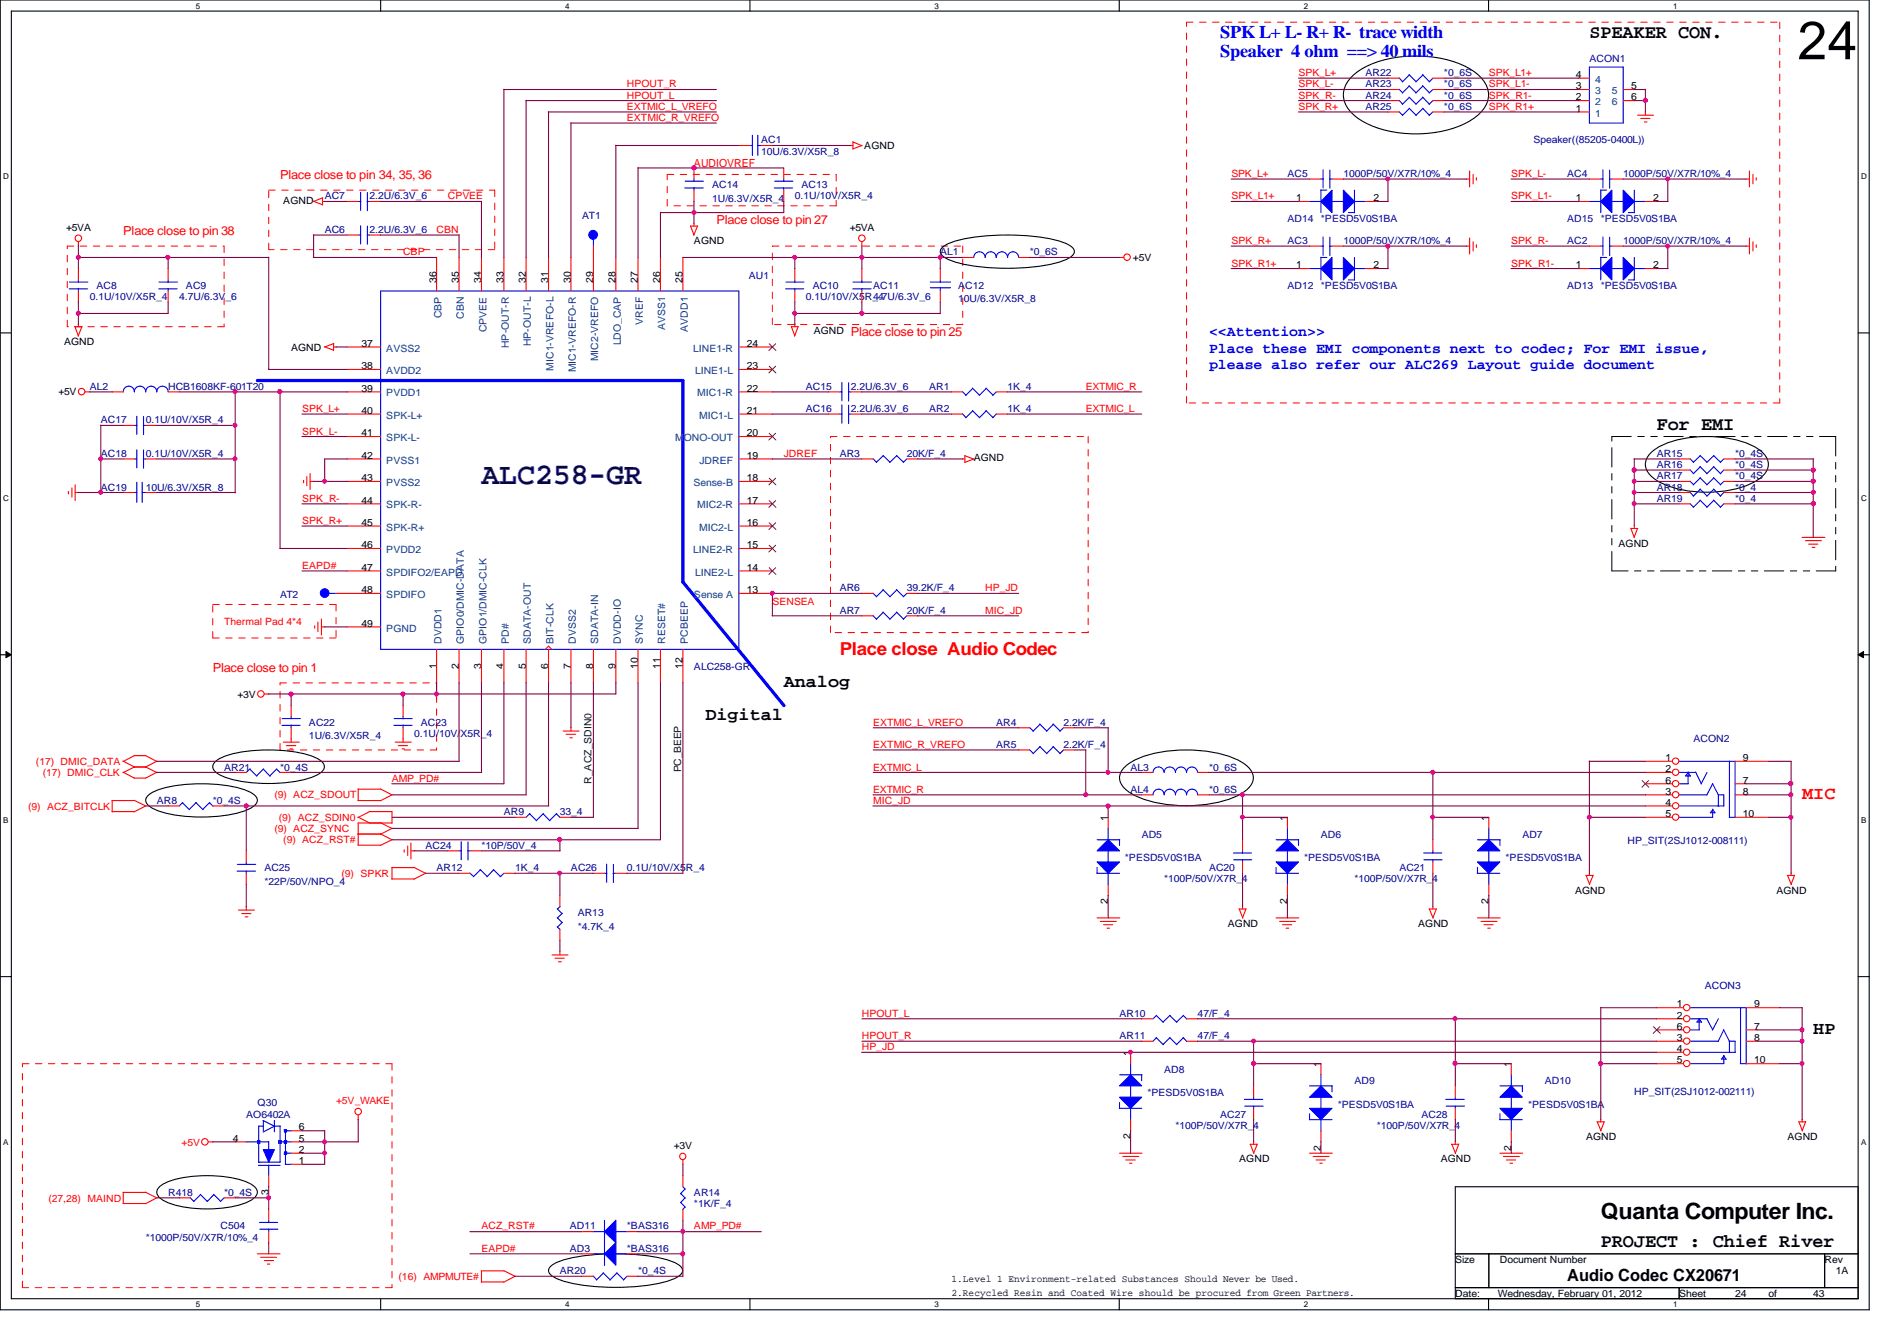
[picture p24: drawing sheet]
<svg xmlns="http://www.w3.org/2000/svg" width="297mm" height="210mm" viewBox="0 0 297 210" stroke-linecap="round" stroke-linejoin="round" font-family="sans-serif">
<defs><g id="words">
<text font-size="8.4" x="281.5" y="9.3">24</text>
<text font-size="4.7" fill="#000080" x="75.4" y="75.8">ALC258-GR</text>
<text font-size="3.5" x="250.7" y="190.8">Quanta Computer Inc.</text>
<g font-size="3">
<text x="248.9" y="5.9">SPEAKER CON.</text>
<text x="259.4" y="67.3">For EMI</text>
<text x="250.7" y="195.2">PROJECT : Chief River</text>
</g>
<g font-size="2.8" fill="#00f">
<text x="191" y="6">SPK L+ L- R+ R- trace width</text>
<text x="191" y="8.8">Speaker 4 ohm ==&gt; 40 mils</text>
</g>
<g font-size="2.8">
<text x="122.7" y="107.5">Analog</text>
<text x="110.4" y="112.7">Digital</text>
<text x="283.9" y="161.8">HP</text>
</g>
<g font-size="2.8" fill="#f00">
<text x="131.5" y="102.5">Place close Audio Codec</text>
<text x="282.2" y="125">MIC</text>
</g>
<text font-size="2.6" x="245.4" y="200.4">Audio Codec CX20671</text>
<g font-size="2.3" fill="#00f">
<text x="189.3" y="52.7">&lt;&lt;Attention&gt;&gt;</text>
<text x="189.3" y="55.2">Place these EMI components next to codec; For EMI issue,</text>
<text x="189.3" y="57.8">please also refer our ALC269 Layout guide document</text>
</g>
<g font-size="1.9" fill="#f00">
<text x="43.9" y="28.1">Place close to pin 34, 35, 36</text>
<text x="112.2" y="35.1">Place close to pin 27</text>
<text x="19.3" y="36.8">Place close to pin 38</text>
<text x="133.2" y="52.6">Place close to pin 25</text>
<text x="33.3" y="105.2">Place close to pin 1</text>
</g>
<text font-size="1.7" fill="#f00" x="108.7" y="26.1">AUDIOVREF</text>
<g font-size="1.6" fill="#f00">
<text x="203.3" y="11.9">SPK_L+</text>
<text x="233.1" y="11.9">SPK_L1+</text>
<text x="98.2" y="15.5">HPOUT_L</text>
<text x="98.2" y="13.7">HPOUT_R</text>
<text x="98.2" y="17.2">EXTMIC_L_VREFO</text>
<text x="203.3" y="15.5">SPK_R-</text>
<text x="203.3" y="13.7">SPK_L-</text>
<text x="203.3" y="17.2">SPK_R+</text>
<text x="233.1" y="13.7">SPK_L1-</text>
<text x="233.1" y="15.5">SPK_R1-</text>
<text x="233.1" y="17.2">SPK_R1+</text>
<text x="98.2" y="19">EXTMIC_R_VREFO</text>
<text x="192.8" y="27.7">SPK_L+</text>
<text x="236.6" y="27.7">SPK_L-</text>
<text x="70.1" y="31.2">CPVEE</text>
<text x="192.8" y="31.2">SPK_L1+</text>
<text x="236.6" y="31.2">SPK_L1-</text>
<text x="63.1" y="40">CBP</text>
<text x="68.4" y="36.5">CBN</text>
<text x="192.8" y="41.7">SPK_R1+</text>
<text x="192.8" y="38.2">SPK_R+</text>
<text x="236.6" y="41.7">SPK_R1-</text>
<text x="236.6" y="38.2">SPK_R-</text>
<text x="47.3" y="64.5">SPK_L+</text>
<text x="170" y="61">EXTMIC_R</text>
<text x="170" y="64.5">EXTMIC_L</text>
<text x="47.3" y="68">SPK_L-</text>
<text x="122.7" y="71.5">JDREF</text>
<text x="47.3" y="82">SPK_R+</text>
<text x="47.3" y="78.5">SPK_R-</text>
<text x="47.3" y="89.1">EAPD#</text>
<text x="120.9" y="94.7">SENSEA</text>
<text x="154.3" y="92.5">HP_JD</text>
<text x="35.1" y="97.8">Thermal Pad 4*4</text>
<text x="154.3" y="96.1">MIC_JD</text>
<text x="136.7" y="113.6">EXTMIC_L_VREFO</text>
<text x="5.6" y="119.7">(17) DMIC_DATA</text>
<text x="136.7" y="117.1">EXTMIC_R_VREFO</text>
<text x="6.7" y="121.5">(17) DMIC_CLK</text>
<text x="43" y="125">(9) ACZ_SDOUT</text>
<text x="61.4" y="122.3">AMP_PD#</text>
<text x="136.7" y="124.1">EXTMIC_R</text>
<text x="136.7" y="120.6">EXTMIC_L</text>
<text x="136.7" y="125.9">MIC_JD</text>
<text x="4.4" y="126.7">(9) ACZ_BITCLK</text>
<text x="43" y="130.3">(9) ACZ_SYNC</text>
<text x="43.6" y="128.5">(9) ACZ_SDIN0</text>
<text x="44.4" y="132">(9) ACZ_RST#</text>
<text x="53.5" y="137.2">(9) SPKR</text>
<text x="135" y="159.2">HPOUT_L</text>
<text x="135" y="162.6">HPOUT_R</text>
<text x="135" y="164.4">HP_JD</text>
<text x="52.6" y="172.8">+5V_WAKE</text>
<text x="28.4" y="179.3">+5V</text>
<text x="7.6" y="188.1">(27,28) MAIND</text>
<text x="75.4" y="192.4">ACZ_RST#</text>
<text x="75.4" y="196">EAPD#</text>
<text x="108.7" y="192.4">AMP_PD#</text>
<text x="62.4" y="200.4">(16) AMPMUTE#</text>
</g>
<g font-size="1.6" fill="#000080">
<text x="213.8" y="11.9">AR22</text>
<text x="226.1" y="11.9">*0_6S</text>
<text x="248.9" y="9.7">ACON1</text>
<text x="213.8" y="13.7">AR23</text>
<text x="213.8" y="15.5">AR24</text>
<text x="213.8" y="17.2">AR25</text>
<text x="226.1" y="13.7">*0_6S</text>
<text x="226.1" y="15.5">*0_6S</text>
<text x="226.1" y="17.2">*0_6S</text>
<text x="119.2" y="22.4">AC1</text>
<text x="240.1" y="22.4">Speaker((85205-0400L))</text>
<text x="111.5" y="29.5">AC14</text>
<text x="119.2" y="24.2">10U/6.3V/X5R_8</text>
<text x="125.5" y="29.5">AC13</text>
<text x="201.6" y="27.7">AC5</text>
<text x="210.4" y="27.7">1000P/50V/X7R/10%_4</text>
<text x="245.4" y="27.7">AC4</text>
<text x="254.2" y="27.7">1000P/50V/X7R/10%_4</text>
<text x="50.8" y="31.2">AC7</text>
<text x="57.9" y="31.2">2.2U/6.3V_6</text>
<text x="91.1" y="34.2">AT1</text>
<text x="111.5" y="31.6">1U/6.3V/X5R_4</text>
<text x="124.5" y="31.2">0.1U/10V/X5R_4</text>
<text x="201.6" y="34.7">AD14</text>
<text x="206.8" y="34.7">*PESD5V0S1BA</text>
<text x="245.4" y="34.7">AD15</text>
<text x="250.7" y="34.7">*PESD5V0S1BA</text>
<text x="50.8" y="36.5">AC6</text>
<text x="57.9" y="36.5">2.2U/6.3V_6</text>
<text x="147.2" y="40">AL1</text>
<text x="161.2" y="40">*0_6S</text>
<text x="201.6" y="38.2">AC3</text>
<text x="210.4" y="38.2">1000P/50V/X7R/10%_4</text>
<text x="245.4" y="38.2">AC2</text>
<text x="254.2" y="38.2">1000P/50V/X7R/10%_4</text>
<text x="14.1" y="47">0.1U/10V/X5R_4</text>
<text x="15.1" y="45.3">AC8</text>
<text x="28.1" y="47">4.7U/6.3V_6</text>
<text x="29.1" y="45.3">AC9</text>
<text x="117.3" y="43.6">AU1</text>
<text x="126.2" y="47">0.1U/10V/X5R_4</text>
<text x="127.3" y="45.3">AC10</text>
<text x="136.7" y="45.3">AC11</text>
<text x="136.7" y="47">4.7U/6.3V_6</text>
<text x="150" y="45.3">AC12</text>
<text x="150" y="47.3">10U/6.3V/X5R_8</text>
<text x="201.6" y="45.3">AD12</text>
<text x="206.8" y="45.3">*PESD5V0S1BA</text>
<text x="245.4" y="45.3">AD13</text>
<text x="250.7" y="45.3">*PESD5V0S1BA</text>
<text x="14.1" y="61">AL2</text>
<text x="26.3" y="61">HCB1608KF-601T20</text>
<text x="126.2" y="61">AC15</text>
<text x="126.2" y="64.5">AC16</text>
<text x="133.2" y="61">2.2U/6.3V_6</text>
<text x="133.2" y="64.5">2.2U/6.3V_6</text>
<text x="145.5" y="64.5">AR2</text>
<text x="145.5" y="61">AR1</text>
<text x="157.8" y="64.5">1K_4</text>
<text x="157.8" y="61">1K_4</text>
<text x="15.8" y="71.5">AC18</text>
<text x="15.8" y="66.3">AC17</text>
<text x="22.8" y="71.5">0.1U/10V/X5R_4</text>
<text x="22.8" y="66.3">0.1U/10V/X5R_4</text>
<text x="131.5" y="71.5">AR3</text>
<text x="142" y="71.5">20K/F_4</text>
<text x="259.4" y="71.5">AR15</text>
<text x="271.7" y="71.5">*0_4S</text>
<text x="15.8" y="76.8">AC19</text>
<text x="22.8" y="76.8">10U/6.3V/X5R_8</text>
<text x="259.4" y="75">AR17</text>
<text x="259.4" y="73.3">AR16</text>
<text x="259.4" y="76.8">AR18</text>
<text x="271.7" y="75">*0_4S</text>
<text x="271.7" y="73.3">*0_4S</text>
<text x="271.7" y="76.8">*0_4</text>
<text x="259.4" y="78.5">AR19</text>
<text x="271.7" y="78.5">*0_4</text>
<text x="43.9" y="93.6">AT2</text>
<text x="131.5" y="92.5">AR6</text>
<text x="142" y="92.5">39.2K/F_4</text>
<text x="131.5" y="96.1">AR7</text>
<text x="142" y="96.1">20K/F_4</text>
<text x="108.7" y="104.8">ALC258-GR</text>
<text x="48.4" y="113.6">AC22</text>
<text x="65.9" y="113.6">AC23</text>
<text x="156" y="113.6">AR4</text>
<text x="166.5" y="113.6">2.2K/F_4</text>
<text x="48.4" y="115.7">1U/6.3V/X5R_4</text>
<text x="64.9" y="115.4">0.1U/10V/X5R_4</text>
<text x="156" y="117.1">AR5</text>
<text x="166.5" y="117.1">2.2K/F_4</text>
<text x="265.2" y="116.2">ACON2</text>
<text x="24.6" y="125.9">AR8</text>
<text x="33.3" y="125.9">*0_4S</text>
<text x="35.1" y="120.6">AR21</text>
<text x="43.9" y="120.6">*0_4S</text>
<text x="177" y="120.6">AL3</text>
<text x="177" y="124.1">AL4</text>
<text x="189.3" y="120.6">*0_6S</text>
<text x="189.3" y="124.1">*0_6S</text>
<text x="78.9" y="127.6">AR9</text>
<text x="87.7" y="127.6">33_4</text>
<text x="178.8" y="131.1">AD5</text>
<text x="206.8" y="131.1">AD6</text>
<text x="238.4" y="131.1">AD7</text>
<text x="41.4" y="136.4">AC25</text>
<text x="66.6" y="132.9">AC24</text>
<text x="68.4" y="136.4">AR12</text>
<text x="75.4" y="132.9">*10P/50V_4</text>
<text x="80.6" y="136.4">1K_4</text>
<text x="89.4" y="136.4">AC26</text>
<text x="98.2" y="136.4">0.1U/10V/X5R_4</text>
<text x="176.1" y="134.8">*PESD5V0S1BA</text>
<text x="189.3" y="136.4">AC20</text>
<text x="204.2" y="134.8">*PESD5V0S1BA</text>
<text x="219.1" y="136.4">AC21</text>
<text x="235.8" y="134.8">*PESD5V0S1BA</text>
<text x="254.8" y="132.2">HP_SIT(2SJ1012-008111)</text>
<text x="41.4" y="138.5">*22P/50V/NPO_4</text>
<text x="90.5" y="143.4">AR13</text>
<text x="182.3" y="138.1">*100P/50V/X7R_4</text>
<text x="212.1" y="138.1">*100P/50V/X7R_4</text>
<text x="90.5" y="145.5">*4.7K_4</text>
<text x="267" y="154.8">ACON3</text>
<text x="175.3" y="159.2">AR10</text>
<text x="187.5" y="159.2">47/F_4</text>
<text x="175.3" y="162.6">AR11</text>
<text x="182.3" y="167.9">AD8</text>
<text x="187.5" y="162.6">47/F_4</text>
<text x="40.3" y="173.2">Q30</text>
<text x="179.7" y="171.6">*PESD5V0S1BA</text>
<text x="209.5" y="173.4">*PESD5V0S1BA</text>
<text x="212.1" y="169.7">AD9</text>
<text x="239.3" y="173.4">*PESD5V0S1BA</text>
<text x="241.9" y="169.7">AD10</text>
<text x="255.9" y="171.4">HP_SIT(2SJ1012-002111)</text>
<text x="38.6" y="174.9">AO6402A</text>
<text x="184.1" y="176.7">*100P/50V/X7R_4</text>
<text x="191" y="174.9">AC27</text>
<text x="215.6" y="176.7">*100P/50V/X7R_4</text>
<text x="222.6" y="174.9">AC28</text>
<text x="26.3" y="187.2">R418</text>
<text x="35.1" y="187.2">*0_4S</text>
<text x="108.7" y="187.2">AR14</text>
<text x="108.7" y="188.9">*1K/F_4</text>
<text x="22.8" y="194.2">*1000P/50V/X7R/10%_4</text>
<text x="34.5" y="192.4">C504</text>
<text x="89.2" y="192.4">AD11</text>
<text x="89.2" y="196">AD3</text>
<text x="98.2" y="196">*BAS316</text>
<text x="98.2" y="192.4">*BAS316</text>
<text x="87.7" y="199.5">AR20</text>
<text x="99.9" y="199.5">*0_4S</text>
</g>
<g font-size="1.6">
<text x="246.8" y="12.2">4</text>
<text x="246.8" y="14">3</text>
<text x="246.8" y="15.7">2</text>
<text x="246.8" y="17.5">1</text>
<text x="255.4" y="14">5</text>
<text x="255.4" y="15.7">6</text>
<text x="135.3" y="23.3">AGND</text>
<text x="44.4" y="31.9">AGND</text>
<text x="202.9" y="31.5">1</text>
<text x="215.1" y="31.5">2</text>
<text x="246.8" y="31.5">1</text>
<text x="258.9" y="31.5">2</text>
<text x="10.4" y="36.1">+5VA</text>
<text x="108.7" y="38.2">AGND</text>
<text x="133.1" y="36.1">+5VA</text>
<text x="177.4" y="40.9">+5V</text>
<text x="202.9" y="42">1</text>
<text x="215.1" y="42">2</text>
<text x="246.8" y="42">1</text>
<text x="258.9" y="42">2</text>
<text x="68.3" y="44.3" transform="rotate(-90 68.3 44.3)">36</text>
<text x="71.8" y="44.3" transform="rotate(-90 71.8 44.3)">35</text>
<text x="75.4" y="44.3" transform="rotate(-90 75.4 44.3)">34</text>
<text x="78.9" y="44.3" transform="rotate(-90 78.9 44.3)">33</text>
<text x="82.3" y="44.3" transform="rotate(-90 82.3 44.3)">32</text>
<text x="85.8" y="44.3" transform="rotate(-90 85.8 44.3)">31</text>
<text x="89.4" y="44.3" transform="rotate(-90 89.4 44.3)">30</text>
<text x="92.9" y="44.3" transform="rotate(-90 92.9 44.3)">29</text>
<text x="96.4" y="44.3" transform="rotate(-90 96.4 44.3)">28</text>
<text x="99.9" y="44.3" transform="rotate(-90 99.9 44.3)">27</text>
<text x="103.4" y="44.3" transform="rotate(-90 103.4 44.3)">26</text>
<text x="106.9" y="44.3" transform="rotate(-90 106.9 44.3)">25</text>
<text x="127.4" y="52.2">AGND</text>
<text x="10" y="54">AGND</text>
<text x="45.6" y="54.9">AGND</text>
<text x="56.6" y="54.3">37</text>
<text x="56.6" y="57.8">38</text>
<text x="116.9" y="57.8">23</text>
<text x="116.9" y="54.3">24</text>
<text x="9.1" y="61.9">+5V</text>
<text x="56.6" y="61.3">39</text>
<text x="56.6" y="64.8">40</text>
<text x="116.9" y="64.8">21</text>
<text x="116.9" y="61.3">22</text>
<text x="56.6" y="68.3">41</text>
<text x="56.6" y="71.8">42</text>
<text x="116.9" y="71.8">19</text>
<text x="116.9" y="68.3">20</text>
<text x="56.6" y="75.3">43</text>
<text x="116.9" y="75.3">18</text>
<text x="152.5" y="72.2">AGND</text>
<text x="56.6" y="78.8">44</text>
<text x="56.6" y="82.3">45</text>
<text x="116.9" y="82.3">16</text>
<text x="116.9" y="78.8">17</text>
<text x="56.6" y="85.8">46</text>
<text x="56.6" y="89.3">47</text>
<text x="116.9" y="89.3">14</text>
<text x="116.9" y="85.8">15</text>
<text x="253.4" y="85.6">AGND</text>
<text x="56.6" y="92.8">48</text>
<text x="116.9" y="92.8">13</text>
<text x="56.6" y="98.1">49</text>
<text x="68.3" y="104.7" transform="rotate(-90 68.3 104.7)">1</text>
<text x="71.8" y="104.7" transform="rotate(-90 71.8 104.7)">2</text>
<text x="75.4" y="104.7" transform="rotate(-90 75.4 104.7)">3</text>
<text x="78.9" y="104.7" transform="rotate(-90 78.9 104.7)">4</text>
<text x="82.3" y="104.7" transform="rotate(-90 82.3 104.7)">5</text>
<text x="85.8" y="104.7" transform="rotate(-90 85.8 104.7)">6</text>
<text x="89.4" y="104.7" transform="rotate(-90 89.4 104.7)">7</text>
<text x="92.9" y="104.7" transform="rotate(-90 92.9 104.7)">8</text>
<text x="96.4" y="104.7" transform="rotate(-90 96.4 104.7)">9</text>
<text x="99.9" y="104.7" transform="rotate(-90 99.9 104.7)">10</text>
<text x="103.4" y="104.7" transform="rotate(-90 103.4 104.7)">11</text>
<text x="106.9" y="104.7" transform="rotate(-90 106.9 104.7)">12</text>
<text x="37.2" y="109.2">+3V</text>
<text x="260.8" y="119.1">1</text>
<text x="272.9" y="119.1">9</text>
<text x="260.8" y="120.9">2</text>
<text x="260.8" y="122.6">6</text>
<text x="260.8" y="124.4">3</text>
<text x="272.9" y="122.6">7</text>
<text x="272.9" y="124.4">8</text>
<text x="173.5" y="128.4" transform="rotate(-90 173.5 128.4)">1</text>
<text x="201.5" y="128.4" transform="rotate(-90 201.5 128.4)">1</text>
<text x="233.1" y="128.4" transform="rotate(-90 233.1 128.4)">1</text>
<text x="260.8" y="126.1">4</text>
<text x="260.8" y="127.9">5</text>
<text x="272.9" y="127.9">10</text>
<text x="173.5" y="141.5" transform="rotate(-90 173.5 141.5)">2</text>
<text x="201.5" y="141.5" transform="rotate(-90 201.5 141.5)">2</text>
<text x="233.1" y="141.5" transform="rotate(-90 233.1 141.5)">2</text>
<text x="246.6" y="139.9">AGND</text>
<text x="278.2" y="139.9">AGND</text>
<text x="192.3" y="145.1">AGND</text>
<text x="222.1" y="145.1">AGND</text>
<text x="262.5" y="157.7">1</text>
<text x="262.5" y="159.4">2</text>
<text x="262.5" y="161.2">6</text>
<text x="274.7" y="157.7">9</text>
<text x="274.7" y="161.2">7</text>
<text x="177" y="165.3" transform="rotate(-90 177 165.3)">1</text>
<text x="206.8" y="167" transform="rotate(-90 206.8 167)">1</text>
<text x="236.6" y="167" transform="rotate(-90 236.6 167)">1</text>
<text x="262.5" y="162.9">3</text>
<text x="262.5" y="164.7">4</text>
<text x="262.5" y="166.5">5</text>
<text x="274.7" y="166.5">10</text>
<text x="274.7" y="162.9">8</text>
<text x="36.4" y="178.7">4</text>
<text x="46.8" y="177">6</text>
<text x="46.8" y="178.7">5</text>
<text x="105.5" y="179.8">+3V</text>
<text x="177" y="178.4" transform="rotate(-90 177 178.4)">2</text>
<text x="248.4" y="178.4">AGND</text>
<text x="279.9" y="178.4">AGND</text>
<text x="46.8" y="180.5">2</text>
<text x="46.8" y="182.2">1</text>
<text x="194.1" y="181.9">AGND</text>
<text x="206.8" y="180.1" transform="rotate(-90 206.8 180.1)">2</text>
<text x="225.6" y="181.9">AGND</text>
<text x="236.6" y="180.1" transform="rotate(-90 236.6 180.1)">2</text>
<text x="42" y="187.1" transform="rotate(-90 42 187.1)">3</text>
<text x="227.9" y="197.7">Size</text>
<text x="234.9" y="197.7">Document Number</text>
<text x="285.7" y="197.7">Rev</text>
<text x="149" y="200.7">1.Level 1 Environment-related Substances Should Never be Used.</text>
<text x="149" y="202.9">2.Recycled Resin and Coated Wire should be procured from Green Partners.</text>
<text x="227.9" y="203">Date:</text>
<text x="234.5" y="203">Wednesday, February 01, 2012</text>
<text x="262.9" y="203">Sheet</text>
<text x="271.7" y="203">24</text>
<text x="276.9" y="203">of</text>
<text x="283.9" y="203">43</text>
<text x="287.4" y="199.5">1A</text>
</g>
<g font-size="1.6" fill="#004080">
<text x="249.8" y="13">4</text>
<text x="249.8" y="14.7">3</text>
<text x="249.8" y="16.5">2</text>
<text x="252.4" y="14.7">5</text>
<text x="252.4" y="16.5">6</text>
<text x="249.8" y="18.2">1</text>
<text x="69.1" y="49.8" transform="rotate(-90 69.1 49.8)">CBP</text>
<text x="72.6" y="49.9" transform="rotate(-90 72.6 49.9)">CBN</text>
<text x="76.2" y="52" transform="rotate(-90 76.2 52)">CPVEE</text>
<text x="100.7" y="50.8" transform="rotate(-90 100.7 50.8)">VREF</text>
<text x="104.2" y="51.7" transform="rotate(-90 104.2 51.7)">AVSS1</text>
<text x="107.7" y="51.9" transform="rotate(-90 107.7 51.9)">AVDD1</text>
<text x="60.5" y="55">AVSS2</text>
<text x="60.5" y="58.5">AVDD2</text>
<text x="79.7" y="54.5" transform="rotate(-90 79.7 54.5)">HP-OUT-R</text>
<text x="83.1" y="54.2" transform="rotate(-90 83.1 54.2)">HP-OUT-L</text>
<text x="86.7" y="58" transform="rotate(-90 86.7 58)">MIC1-VREFO-L</text>
<text x="90.2" y="58.3" transform="rotate(-90 90.2 58.3)">MIC1-VREFO-R</text>
<text x="93.7" y="56.6" transform="rotate(-90 93.7 56.6)">MIC2-VREFO</text>
<text x="97.2" y="54.1" transform="rotate(-90 97.2 54.1)">LDO_CAP</text>
<text x="108.5" y="55">LINE1-R</text>
<text x="108.8" y="58.5">LINE1-L</text>
<text x="60.5" y="62.1">PVDD1</text>
<text x="60.5" y="65.5">SPK-L+</text>
<text x="109.2" y="62.1">MIC1-R</text>
<text x="109.5" y="65.5">MIC1-L</text>
<text x="60.5" y="69">SPK-L-</text>
<text x="105.7" y="69">MONO-OUT</text>
<text x="60.5" y="72.6">PVSS1</text>
<text x="60.5" y="76.1">PVSS2</text>
<text x="108.6" y="76.1">Sense-B</text>
<text x="109.5" y="72.6">JDREF</text>
<text x="60.5" y="79.6">SPK-R-</text>
<text x="60.5" y="83.1">SPK-R+</text>
<text x="109.2" y="79.6">MIC2-R</text>
<text x="109.5" y="83.1">MIC2-L</text>
<text x="60.5" y="86.6">PVDD2</text>
<text x="108.5" y="86.6">LINE2-R</text>
<text x="60.5" y="90.1">SPDIFO2/EAPD</text>
<text x="60.5" y="93.6">SPDIFO</text>
<text x="108.7" y="93.6">Sense A</text>
<text x="108.8" y="90.1">LINE2-L</text>
<text x="60.5" y="98.8">PGND</text>
<text x="69.1" y="100.8" transform="rotate(-90 69.1 100.8)">DVDD1</text>
<text x="72.6" y="100.8" transform="rotate(-90 72.6 100.8)">GPIO0/DMIC-DATA</text>
<text x="76.2" y="100.8" transform="rotate(-90 76.2 100.8)">GPIO1/DMIC-CLK</text>
<text x="79.7" y="100.8" transform="rotate(-90 79.7 100.8)">PD#</text>
<text x="83.1" y="100.8" transform="rotate(-90 83.1 100.8)">SDATA-OUT</text>
<text x="86.7" y="100.8" transform="rotate(-90 86.7 100.8)">BIT-CLK</text>
<text x="90.2" y="100.8" transform="rotate(-90 90.2 100.8)">DVSS2</text>
<text x="93.7" y="100.8" transform="rotate(-90 93.7 100.8)">SDATA-IN</text>
<text x="97.2" y="100.8" transform="rotate(-90 97.2 100.8)">DVDD-IO</text>
<text x="100.7" y="100.8" transform="rotate(-90 100.7 100.8)">SYNC</text>
<text x="104.2" y="100.8" transform="rotate(-90 104.2 100.8)">RESET#</text>
<text x="107.7" y="100.8" transform="rotate(-90 107.7 100.8)">PCBEEP</text>
</g>
<g font-size="1.6" fill="#004000">
<text x="92.6" y="122.7" transform="rotate(-90 92.6 122.7)">R_ACZ_SDIN0</text>
<text x="106.7" y="120.9" transform="rotate(-90 106.7 120.9)">PC_BEEP</text>
</g>
<g font-size="1.3">
<text x="30.7" y="1.4">5</text>
<text x="88.5" y="1.4">4</text>
<text x="146.3" y="1.4">3</text>
<text x="204.2" y="1.4">2</text>
<text x="262" y="1.4">1</text>
<text x=".5" y="28.1">D</text>
<text x="291.4" y="28.1">D</text>
<text x=".5" y="78.4">C</text>
<text x="291.4" y="78.4">C</text>
<text x=".5" y="128.8">B</text>
<text x="291.4" y="128.8">B</text>
<text x=".5" y="179.2">A</text>
<text x="291.4" y="179.2">A</text>
<text x="30.7" y="204.6">5</text>
<text x="88.5" y="204.6">4</text>
<text x="146.3" y="204.6">3</text>
<text x="204.2" y="204.6">2</text>
<text x="262" y="204.6">1</text>
</g>
</g></defs>
<path d="M0 0h292.7v205h-292.7zM1.8 1.7h289.2v201.6h-289.2z" fill="none" stroke="#000" stroke-width=".17"/>
<g fill="#fff">
<path d="M30.7 .2h.7v1.4h-.7z"/>
<path d="M30.7 203.5h.7v1.4h-.7z"/>
</g>
<path d="M59.6 0v1.7M59.6 203.3v1.7" fill="none" stroke="#000" stroke-width=".17"/>
<g fill="#fff">
<path d="M88.5 .2h.7v1.4h-.7z"/>
<path d="M88.5 203.5h.7v1.4h-.7z"/>
</g>
<path d="M117.4 0v1.7M117.4 203.3v1.7" fill="none" stroke="#000" stroke-width=".17"/>
<g fill="#fff">
<path d="M146.3 .2h.7v1.4h-.7z"/>
<path d="M146.3 203.5h.7v1.4h-.7z"/>
</g>
<path d="M175.3 0v1.7M175.3 203.3v1.7" fill="none" stroke="#000" stroke-width=".17"/>
<g fill="#fff">
<path d="M204.2 .2h.6v1.4h-.6z"/>
<path d="M204.2 203.5h.6v1.4h-.6z"/>
</g>
<path d="M233.1 0v1.7M233.1 203.3v1.7" fill="none" stroke="#000" stroke-width=".17"/>
<g fill="#fff">
<path d="M262 .2h.7v1.4h-.7z"/>
<path d="M262 203.5h.7v1.4h-.7z"/>
<path d="M.5 26.9h.9v1.4h-.9z"/>
<path d="M291.4 26.9h.9v1.4h-.9z"/>
<path d="M.5 77.3h.9v1.4h-.9z"/>
<path d="M291.4 77.3h.9v1.4h-.9z"/>
</g>
<path d="M0 52.1h1.8M291 52.1h1.7" fill="none" stroke="#000" stroke-width=".17"/>
<g fill="#fff">
<path d="M.5 127.7h.8v1.4h-.8z"/>
<path d="M291.4 127.7h.8v1.4h-.8z"/>
</g>
<path d="M0 102.5h1.8M291 102.5h1.7" fill="none" stroke="#000" stroke-width=".17"/>
<path d="M.9 102l.9 .5-.9 .5zM291 102.5l.8-.5v1z" fill="#000"/>
<path d="M.9 102l.9 .5-.9 .5zM291 102.5l.8-.5v1z" fill="none" stroke="#000" stroke-width=".16"/>
<g fill="#fff">
<path d="M.5 178.1h.8v1.4h-.8z"/>
<path d="M291.4 178.1h.8v1.4h-.8z"/>
</g>
<g fill="none" stroke="#000" stroke-width=".17">
<path d="M211.9 11.8a15 15 0 0 1 9.8-3 15.1 15.1 0 0 1 9.8 3 3.8 3.8 0 0 1 0 6.1 15.1 15.1 0 0 1-9.8 3.1 15 15 0 0 1-9.8-3.1 3.8 3.8 0 0 1 0-6.1zM147.7 38.6a12.5 12.5 0 0 1 5.6-1.6 33.5 33.5 0 0 1 13.2 1 2.11 2.11 0 0 1 1.7 1.4 2.13 2.13 0 0 1-1.7 1.4 33 33 0 0 1-14.5 .8 11 11 0 0 1-4.3-1.5 .86 .86 0 0 1 0-1.5zM258.5 70.8a10.9 10.9 0 0 1 6-2.3 18.1 18.1 0 0 1 10 1.3 3.8 3.8 0 0 1 2.4 2.9 3 3 0 0 1-1.6 2.3 16.4 16.4 0 0 1-10.8 1.9 10.9 10.9 0 0 1-6-2.4 2.33 2.33 0 0 1 0-3.7zM33.8 119.2a10.7 10.7 0 0 1 5.5-1.7 23.4 23.4 0 0 1 9.8 1 2.18 2.18 0 0 1 1.7 1.5 2.19 2.19 0 0 1-1.7 1.6 23.6 23.6 0 0 1-14.1 0 2.18 2.18 0 0 1-1.7-1.6l.1-.4zM176.3 119.9a12.4 12.4 0 0 1 6.4-2.3 21.3 21.3 0 0 1 11 1.3 4.5 4.5 0 0 1 2.4 2.2 2.22 2.22 0 0 1-.8 2.5 12.6 12.6 0 0 1-6.5 2.3 20.9 20.9 0 0 1-10.9-1.3 4.5 4.5 0 0 1-2.5-2.2 2.25 2.25 0 0 1 .9-2.5zM23.3 124.4a10.9 10.9 0 0 1 5.5-1.6 23.6 23.6 0 0 1 9.8 .9 2.17 2.17 0 0 1 1.7 1.6 2.19 2.19 0 0 1-1.7 1.5 23.6 23.6 0 0 1-14.1 0 2.18 2.18 0 0 1-1.7-1.5l.1-.5zM0 152.9h1.8M291 152.9h1.7M25 185.8a9.2 9.2 0 0 1 4.9-1.6 19.2 19.2 0 0 1 8.9 .9 2.07 2.07 0 0 1 1.5 1.5 2.09 2.09 0 0 1-1.5 1.6 19.2 19.2 0 0 1-12.7 0 2.08 2.08 0 0 1-1.5-1.6l.1-.4zM86.3 198.1a12.2 12.2 0 0 1 5.7-1.6 33.2 33.2 0 0 1 13.2 .9 2.12 2.12 0 0 1 1.7 1.5 2.13 2.13 0 0 1-1.7 1.4 33 33 0 0 1-14.5 .8 11 11 0 0 1-4.4-1.5 .88 .88 0 0 1 0-1.5zM227.9 185.8h63.1v17.5h-63.1zM227.9 196.3h63.1"/>
<path d="M233.1 196.3v5.2M285.7 196.3v5.2M227.9 201.5h63.1M262.9 201.5v1.8"/>
</g>
<path d="M40.3 59.6h66.6v31.5M106.9 91.1l15.9 19.3" fill="none" stroke="#00f" stroke-width=".51"/>
<g fill="none" stroke="#f00" stroke-width=".16" stroke-dasharray="1 1 1 1 1 1 1 1">
<path d="M185.8 3.5h92.9M278.7 3.5v59.6M10.5 38.5h24.6M35.1 38.5v12.6M42.1 29.8h35.4M42.1 39.1v-9.3M77.5 29.8v9.3M77.5 39.1h-35.4M104.5 27.3h26.4M104.5 32.2v-4.9M120.9 38.5h29.8M130.9 27.3v4.9"/>
<path d="M130.9 32.2h-26.4M150.7 38.5v12.3M10.5 51.1v-12.6M35.1 51.1h-24.6M120.9 50.8v-12.3M150.7 50.8h-29.8M130 68.3h40.4M170.4 68.3v30.7M185.8 63.1v-59.6M278.7 63.1h-92.9M33.3 94.6h19.3M33.3 99.9v-5.3"/>
<path d="M52.6 94.6v5.3M52.6 99.9h-19.3M130 99v-30.7M170.4 99h-40.4M43.9 106.9h24.5M43.9 117.4v-10.5M68.4 106.9v10.5M68.4 117.4h-24.5M3.5 166.5h57.9M61.4 166.5v35M3.5 201.5v-35M61.4 201.5h-57.9"/>
</g>
<path d="M252.4 68.3h35M287.4 68.3v21.1M252.4 89.4v-21.1M287.4 89.4h-35" fill="none" stroke="#000" stroke-width=".16" stroke-dasharray="3 1 1 1 1 1"/>
<g fill="none" stroke="#f00" stroke-width=".17">
<path d="M256.4 18h2.5M256.9 18.5h1.5M257.5 19.1h.4M257.6 17.5v.5M12.3 37.8v.8M49.1 31.5l1.4 .5M50.5 31v1.1M50.5 31.5h.4M50.5 30.9l-1.4 .6M108.1 35.3l.6 1.5M108.2 35.4h1.1M108.7 35v.4"/>
<path d="M109.2 35.4l-.6 1.4M133.2 22.8h.4M133.6 22.2v1.1M133.6 22.2l1.4 .6M135 37.8v.8M135 22.8l-1.5 .5M229.6 28h.5M229.6 38.5h.5M230.1 26.8v2.5M230.1 37.3v2.5M230.7 27.3v1.5M230.7 37.8v1.5"/>
<path d="M231.2 27.8v.4M231.2 38.3v.4M273.4 28h.5M273.4 38.5h.5M273.9 26.8v2.5M273.9 37.3v2.5M274.5 27.3v1.5M274.5 37.8v1.5M275 27.8v.4M275 38.3v.4M11.7 51.1l.6 1.5M11.8 51.1h1.1"/>
<path d="M12.3 50.8v.3M12.8 51.1l-.6 1.5M50.8 54.3l1.4 .5M52.2 53.8v1.1M52.2 54.3h.5M52.3 53.8l-1.5 .5M123.9 51.1l.6 1.5M123.9 51.1h1.1M124.5 50.8v.3M125 51.1l-.6 1.5M175.3 40.3h.7M10.7 76.9v.4"/>
<path d="M11.3 76.4v1.4M11.8 75.9v2.5M11.8 77.1h.5M13.3 61.3h.8M47.5 75.2v.4M48 74.6v1.4M48.6 74.1v2.5M48.6 75.4h.5M150.7 71.8h.4M151.1 71.3v1M151.1 71.3l1.4 .6M152.5 71.8l-1.5 .6"/>
<path d="M49.3 98v.3M49.8 97.4v1.4M50.3 96.9v2.5M50.3 98.1h.6M255.4 82.7l.5 1.4M255.4 82.7h1.1M255.9 82.3v.4M256.4 82.7l-.5 1.5M282.2 84.1h3.5M282.7 84.6h2.5M283.2 85.2h1.4M283.8 85.7h.4"/>
<path d="M19.3 119.1l1.7 1-1.7 .8M21 118.3h1.8l1.8 .9M21 118.3l-1.7 .9M24.6 119.1l-1.8 1M41.4 108.6h.7M44.4 116.2h2.5M44.8 116.7h1.5M45.4 117.2h.4M45.6 115.6v.6M61.9 116.2h2.5M62.4 116.7h1.4M62.9 117.2h.4"/>
<path d="M63.1 115.6v.6M88.2 114.4h2.5M88.6 114.9h1.5M89.2 115.5h.4M89.4 113.9v.5M17.5 125.3h3.5M17.5 127h3.5M17.6 125.3v1.8M19.3 120.9l1.7 .9M21 120.1h1.8M21 125.3l1.8 .9-1.8 .9M22.8 120.1l1.8 .8"/>
<path d="M24.6 120.9l-1.8 .9h-1.8M56 132.3h3.6M56 130.6h3.6M56 125.3h3.6M56 123.5h3.6M56 128.8h5.4M56 127.9l1.9 .9M56.1 123.5v1.8M56.1 128.8v3.5M57.8 127h3.6v1.9M57.9 127l-1.9 1M59.6 130.5l1.8 .9-1.8 .9"/>
<path d="M59.6 123.5l1.8 .9-1.8 .9M59.6 128.8l1.8 .9-1.8 .9M61.3 135.8h3.6M61.3 137.6h3.6M61.4 135.8v1.8M63.3 133v.4M63.8 132.4v1.5M64.3 132v2.5M64.3 133.2h.6M64.8 135.8l1.8 .9-1.8 .9M248.3 137h1.1M248.4 137l.5 1.5"/>
<path d="M248.9 136.7v.3M249.5 137l-.6 1.4M279.9 137h1.1M279.9 137l.6 1.5M280.5 136.7v.3M281 137l-.5 1.4M37.3 142.5h2.5M37.8 143h1.5M38.4 143.5h.4M38.6 141.9v.6M86.4 149.5h2.5M86.9 150h1.4"/>
<path d="M87.5 150.5h.4M87.7 148.9v.6M171.8 143.7h3.5M172.3 144.2h2.5M172.8 144.7h1.4M173.4 145.3h.3M194 142.3h1.1M194.1 142.3l.5 1.4M194.6 141.9v.4M195.1 142.2l-.5 1.5M199.8 143.7h3.6M200.4 144.2h2.5"/>
<path d="M200.8 144.7h1.5M201.4 145.3h.4M223.8 142.3h1.1M223.8 142.3l.6 1.4M224.4 141.9v.4M224.9 142.2l-.5 1.5M231.3 143.7h3.6M231.9 144.2h2.5M232.4 144.7h1.4M233 145.3h.3M32.6 178.7h.8M56.1 174.5v.8"/>
<path d="M195.7 179.1h1.1M195.8 179.1l.5 1.5M196.3 178.7v.4M196.9 179.1l-.6 1.4M227.3 179.1h1.1M227.3 179.1l.6 1.5M227.9 178.7v.4M228.4 179.1l-.5 1.4M250.1 175.6h1.1M250.1 175.6l.6 1.4M250.7 175.2v.4M251.2 175.6l-.5 1.4"/>
<path d="M281.6 175.6h1.1M281.7 175.6l.5 1.4M282.2 175.2v.4M282.7 175.6l-.5 1.4M19.3 188.4h3.5M19.3 186.6h3.5M19.3 186.6v1.8M22.8 186.6l1.8 .9-1.8 .9M40.3 196.3h3.6M40.8 196.8h2.5M41.4 197.3h1.4M41.9 197.9h.3"/>
<path d="M75.3 198.9h3.6M75.4 198.9v1.8M78.9 198.9l1.7 .9-1.7 .9M106.9 181.6v.7M175.3 180.5h3.5M175.8 181h2.5M176.3 181.6h1.5M176.9 182.1h.3M205.1 180.5h3.5M205.6 181h2.5M206.1 181.6h1.4M206.7 182.1h.3"/>
<path d="M234.9 180.5h3.5M235.4 181h2.5M235.9 181.6h1.4M236.4 182.1h.5M75.3 200.7h3.6"/>
<circle cx="12.3" cy="37.3" r=".51"/>
<circle cx="135" cy="37.3" r=".51"/>
<circle cx="176.5" cy="40.3" r=".51"/>
<circle cx="12.8" cy="61.3" r=".51"/>
<circle cx="40.8" cy="108.6" r=".51"/>
<circle cx="32.1" cy="178.7" r=".51"/>
<circle cx="56.1" cy="174" r=".51"/>
<circle cx="106.9" cy="181" r=".5"/>
</g>
<path d="M208.6 29.8v3.5l-1.8-1.8z" fill="#00f"/>
<path d="M205 31.5h1.8M206.8 29.7v3.6M206.8 29.8h1M208.5 31.5h1.9M208.6 29.8v3.5l-1.8-1.8z" fill="none" stroke="#00f" stroke-width=".17"/>
<path d="M210.4 29.8l1.7 1.7-1.7 1.8z" fill="#00f"/>
<path d="M56.1 31.5h.4M56.5 30.1v2.8M57.5 31.5h.4M57.5 30.1v2.9M210.4 29.8l1.7 1.7-1.7 1.8zM211.2 33.3h.9M212.1 29.8v3.5M212.1 31.5h1.8M180.5 120.9a.87 .87 0 0 1 .9-.8 .87 .87 0 0 1 .9 .8 .89 .89 0 0 1 .9-.8 .89 .89 0 0 1 .9 .8 .87 .87 0 0 1 .8-.8 .87 .87 0 0 1 .9 .8 .87 .87 0 0 1 .9-.8 .87 .87 0 0 1 .8 .8" fill="none" stroke="#00f" stroke-width=".17"/>
<path d="M54.4 31.5h1.7M57.9 31.5h1.7M203.3 31.5h1.8M213.8 31.5h1.8M178.8 120.9h1.7M187.5 120.9h1.8" fill="none" stroke="#f00" stroke-width=".17"/>
<path d="M252.4 29.8v3.5l-1.7-1.8z" fill="#00f"/>
<path d="M248.8 31.5h1.9M250.7 29.7v3.6M250.7 29.8h.9M252.3 31.5h1.9M252.4 29.8v3.5l-1.7-1.8z" fill="none" stroke="#00f" stroke-width=".17"/>
<path d="M254.2 29.8l1.7 1.7-1.7 1.8z" fill="#00f"/>
<path d="M254.2 29.8l1.7 1.7-1.7 1.8zM255 33.3h.9M255.9 29.8v3.5M255.9 31.5h1.8M136.7 71.8l.5 .5M138.3 71.3l1.1 1M138.3 71.3l-1.1 1.1M140.4 71.3l1.1 1M140.4 71.3l-1.1 1.1M142 71.8l-.6 .6" fill="none" stroke="#00f" stroke-width=".17"/>
<path d="M247.1 31.5h1.8M257.6 31.5h1.8M135 71.8h1.7M142 71.8h1.7" fill="none" stroke="#f00" stroke-width=".17"/>
<path d="M206.8 170l1.8 1.7h-3.5z" fill="#00f"/>
<path d="M205.1 170h3.5M206.8 170l1.8 1.7h-3.5zM206.8 168.2v1.8M206.8 171.7v1.8M208.6 170v.9" fill="none" stroke="#00f" stroke-width=".17"/>
<path d="M205.1 173.5h3.5l-1.8 1.8z" fill="#00f"/>
<path d="M206.8 38.5h.4M207.2 37.1v2.9M208.2 38.5h.4M208.2 37.1v2.9M37.1 136.4h2.9M37.2 135.3h2.8M38.6 134.9v.4M38.6 136.3v.4M205 175.3h3.6M205.1 173.5h3.5l-1.8 1.8zM205.1 174.3v1M206.8 175.3v1.7" fill="none" stroke="#00f" stroke-width=".17"/>
<path d="M205.1 38.5h1.7M208.6 38.5h1.8M38.6 133.2v1.7M38.6 136.7v1.7M206.8 166.5v1.7M206.8 177v1.7" fill="none" stroke="#f00" stroke-width=".17"/>
<path d="M177 168.2l1.8 1.8h-3.5z" fill="#00f"/>
<path d="M175.3 168.2h3.5M177 168.2l1.8 1.8h-3.5zM177 166.5v1.7M177 169.9v1.8M178.8 168.2v1" fill="none" stroke="#00f" stroke-width=".17"/>
<path d="M175.3 171.7h3.5l-1.8 1.8z" fill="#00f"/>
<path d="M175.3 173.5h3.5M175.3 171.7h3.5l-1.8 1.8zM175.3 172.6v.9M177 173.5v1.8" fill="none" stroke="#00f" stroke-width=".17"/>
<path d="M177 164.7v1.8M177 175.3v1.7" fill="none" stroke="#f00" stroke-width=".17"/>
<path d="M206.8 42l1.8-1.7v3.5z" fill="#00f"/>
<path d="M205 42h1.8M206.8 42l1.8-1.7v3.5zM206.8 40.3v3.5M206.8 40.3h1M208.5 42h1.9" fill="none" stroke="#00f" stroke-width=".17"/>
<path d="M210.4 40.3l1.7 1.7-1.7 1.8z" fill="#00f"/>
<g fill="none" stroke="#00f" stroke-width=".17">
<path d="M219.1 12.2l.5 .6M219.1 14l.5 .5M220.6 11.7l1.1 1.1M220.6 13.4l1.1 1.1M220.7 11.7l-1.1 1.1M220.7 13.5l-1.1 1.1M222.8 11.7l1 1.1M222.8 13.4l1 1.1M222.8 11.7l-1.1 1.1M222.8 13.5l-1.1 1.1M224.4 12.2l-.6 .6M224.4 14l-.6 .6"/>
<path d="M131.8 59.9v2.8M132.9 59.9v2.9M210.4 40.3l1.7 1.7-1.7 1.8zM211.2 43.8h.9M212.1 40.3v3.6M212.1 42h1.8M131.5 61.3h.4M132.8 61.3h.4M161.2 113.9l.6 .5M162.8 113.3l1.1 1.1M162.9 113.4l-1.1 1.1M164.9 113.3l1.1 1.1"/>
<path d="M164.9 113.4l-1 1.1M166.5 113.9l-.6 .6M71.9 133.2h.4M72.2 131.7v2.9M73.2 133.2h.4M73.3 131.8v2.8M94.7 136.7h.3M95 135.3v2.8M96 136.7h.4M96.1 135.3v2.8M181.1 159l1.1 1M181.1 158.9l-.6 .6"/>
<path d="M183.2 159l1.1 1M183.2 158.9l-1.1 1.1M185.3 159l.5 .5M185.3 158.9l-1.1 1.1"/>
</g>
<g fill="none" stroke="#f00" stroke-width=".17">
<path d="M217.3 12.2h1.8M217.3 14h1.8M224.4 12.2h1.7M224.4 14h1.7M203.3 42h1.8M213.8 42h1.8M129.7 61.3h1.8M133.2 61.3h1.8M159.5 113.9h1.7M166.5 113.9h1.8M70.1 133.2h1.8M73.6 133.2h1.8"/>
<path d="M92.9 136.7h1.8M96.4 136.7h1.8M178.8 159.5h1.7M185.8 159.5h1.7"/>
</g>
<path d="M173.5 131.4l1.8 1.8h-3.5z" fill="#00f"/>
<path d="M171.8 131.4h3.5M173.5 131.4l1.8 1.8h-3.5zM173.5 129.6v1.8M173.5 133.1v1.8M175.3 131.4v.9" fill="none" stroke="#00f" stroke-width=".17"/>
<path d="M171.8 134.9h3.5l-1.8 1.8z" fill="#00f"/>
<g fill="none" stroke="#00f" stroke-width=".17">
<path d="M219.1 15.7l.5 .6M220.6 15.2l1.1 1.1M220.7 15.2l-1.1 1.1M222.8 15.2l1 1.1M222.8 15.2l-1.1 1.1M224.4 15.7l-.6 .6M150.7 64.8l.6 .6M152.3 64.3l1.1 1.1M152.3 64.3l-1.1 1.1M154.4 64.3l1.1 1.1M154.4 64.3l-1.1 1.1M156 64.8l-.6 .6"/>
<path d="M171.7 136.7h3.6M171.8 134.9h3.5l-1.8 1.8zM171.8 135.8v.9M173.5 136.7v1.8"/>
</g>
<path d="M217.3 15.7h1.8M224.4 15.7h1.7M149 64.8h1.7M156 64.8h1.8M173.5 127.9v1.8M173.5 138.4v1.8" fill="none" stroke="#f00" stroke-width=".17"/>
<path d="M231.3 133.2l1.8-1.8 1.8 1.8z" fill="#00f"/>
<path d="M231.3 133.2l1.8-1.8 1.8 1.8zM231.3 131.4h3.6M233.1 129.6v1.8M233.1 133.1v1.8M234.9 131.4v.9" fill="none" stroke="#00f" stroke-width=".17"/>
<path d="M231.3 134.9h3.6l-1.8 1.8z" fill="#00f"/>
<g fill="none" stroke="#00f" stroke-width=".17">
<path d="M219.1 17.5l.5 .5M220.6 16.9l1.1 1.1M220.7 17l-1.1 1.1M222.8 16.9l1 1.1M222.8 17l-1.1 1.1M224.4 17.5l-.6 .6M117.4 22.8h.5M117.8 21.2v3.1M118.6 22.8h.6M118.7 21.2v3.1M24.8 45.2h2.9M24.9 44.2h2.9"/>
<path d="M26.3 43.8v.4M26.3 45.2v.4M145.7 44.2h3.1M145.7 45h3.1M147.2 43.8v.4M147.2 45v.6M152.5 40.3a.89 .89 0 0 1 .9-.9 .89 .89 0 0 1 .9 .9 .87 .87 0 0 1 .8-.9 .87 .87 0 0 1 .9 .9 .89 .89 0 0 1 .9-.9 .89 .89 0 0 1 .9 .9 .87 .87 0 0 1 .8-.9 .87 .87 0 0 1 .9 .9M19.3 61.3a.87 .87 0 0 1 .9-.8 .87 .87 0 0 1 .8 .8 .89 .89 0 0 1 .9-.8 .89 .89 0 0 1 .9 .8 .87 .87 0 0 1 .9-.8 .87 .87 0 0 1 .9 .8 .89 .89 0 0 1 .8-.8 .89 .89 0 0 1 .9 .8M21 71.8h.5M21 77.1h.5M21.4 70.4v2.8M21.4 75.5v3.2"/>
<path d="M22.2 77.1h.6M22.3 75.5v3.2M22.4 71.8h.4M22.5 70.4v2.9M262.9 119.2h8.8v8.8M270.8 119.1v8.8M73.6 136.7l.6 .5M75.2 136.1l1.1 1.1M75.2 136.1l-1.1 1.1M77.3 136.1l1.1 1.1M77.3 136.1l-1.1 1.1M78.9 136.7l-.6 .5"/>
<path d="M231.3 136.7h3.6M231.3 134.9h3.6l-1.8 1.8zM231.3 135.8v.9M233.1 136.7v1.8M262.9 124.4h4.4M262.9 120.9h2.7M262.9 126.2h7M262.9 122.7h1.5M263.9 121.5h.8M264.3 120.9v1.8M264.3 120.9l.4 .6M264.4 120.9l-.5 .6"/>
<path d="M265.5 120.9l.9 1.8M267.3 120.9l-.9 1.8M267.8 127.2h.7M268.1 122.6l1 1.8v1.8M268.2 122.7l-1 1.8M268.2 126.7v1.2h-5.3M268.2 126.7l.4 .6M268.2 126.7l-.4 .5M269 124.4h.9v1.8M270.8 127.9h.9M226.4 172.1h2.9M226.4 173.1h2.9"/>
<path d="M227.9 171.7v.4M227.9 173.1v.4"/>
</g>
<g fill="none" stroke="#f00" stroke-width=".17">
<path d="M217.3 17.5h1.8M224.4 17.5h1.7M115.7 22.8h1.7M119.2 22.8h1.7M26.3 42v1.8M26.3 45.6v1.7M147.2 42v1.8M147.2 45.6v1.7M150.7 40.3h1.8M159.5 40.3h1.7M17.6 61.3h1.7M19.3 71.8h1.7"/>
<path d="M19.3 77.1h1.7M22.8 71.8h1.8M22.8 77.1h1.8M26.3 61.3h1.8M257.6 119.2h4.3M271.7 119.2h5.2M71.9 136.7h1.7M78.9 136.7h1.7M233.1 127.9v1.8M233.1 138.4v1.8M257.6 120.9h4.3M257.6 122.7h4.3"/>
<path d="M257.6 124.4h4.3M257.6 126.2h4.3M257.6 127.9h4.3M271.7 122.7h1.7M271.7 124.4h1.7M271.7 127.9h5.2M227.9 170v1.7M227.9 173.5v1.8"/>
<circle cx="262.4" cy="119.1" r=".5"/>
<circle cx="262.4" cy="126.1" r=".5"/>
<circle cx="262.4" cy="120.9" r=".5"/>
<circle cx="262.4" cy="122.7" r=".5"/>
<circle cx="262.4" cy="124.4" r=".5"/>
<circle cx="262.4" cy="127.9" r=".5"/>
</g>
<path d="M257.1 122.2l1.1 1M258.1 122.2l-1 1" fill="none" stroke="#804000" stroke-width=".16"/>
<circle cx="92.9" cy="36.8" r=".68" fill="#00f"/>
<g fill="none" stroke="#00f" stroke-width=".17">
<path d="M92.9 37.5v1M28.6 125.6l1.1 1.1M28.6 125.6l-.5 .6M30.7 125.6l1.1 1.1M30.7 125.6l-1.1 1.1M32.8 125.6l.6 .6M32.8 125.6l-1.1 1.1M29.8 187.5l.5 .5M31.4 186.9l1.1 1.1M31.4 187l-1.1 1.1M33.4 186.9l1.1 1.1M33.5 187l-1.1 1.1"/>
<path d="M35.1 187.5l-.6 .6M40.6 191.3h2.9M40.7 192.4h2.8M42.1 191v.4M42.1 192.4v.4"/>
<circle cx="92.9" cy="36.8" r=".68"/>
</g>
<path d="M92.9 38.5v1.8M26.3 126.2h1.8M33.3 126.2h1.8M28.1 187.5h1.7M35.1 187.5h1.7M42.1 189.3v1.7M42.1 192.8v1.7" fill="none" stroke="#f00" stroke-width=".17"/>
<path d="M41.2 180h1.8l-.9 1.9z" fill="#00f"/>
<g fill="none" stroke="#00f" stroke-width=".17">
<path d="M44.2 113.5h2.8M44.2 112.5h2.8M45.6 112.1v.4M45.6 113.5v.4M38.5 178.7h3.6M40.3 178.9h.4M40.3 178.6h.4M40.3 178.5v.4M40.5 176.3h.7M40.5 176.3v5.6M40.7 178.6v.4M41.2 175.4l1.8 .9-1.8 .9"/>
<path d="M41.2 180h1.8l-.9 1.9zM41.2 175.4v1.6M42.1 178.7v1.3M42.9 176.3h1M43 175.4v1.8M43.6 178.9h.4M43.6 178.6h.5M43.6 178.5v.4M43.8 178.7h1.8M43.9 176.2v5.7M44 178.6v.4M44.5 176.8h.4"/>
<path d="M44.5 178.9h.4M44.5 176.8v.4M44.5 178.5v.4M44.5 177.2h.4M44.5 178.6h.4M44.7 177v5.2M44.7 177h.9M44.9 176.8v.4M44.9 178.6v.4M40.5 182.4h3.4M40.5 181.9h3.4M42.1 182.4v1.6"/>
<path d="M44.5 180.7h.4M44.5 180.3v.4M44.5 180.3h.4M44.7 180.5h.9M44.7 182.2h.9M44.9 180.3v.4"/>
</g>
<path d="M45.6 110.4v1.7M45.6 113.9v1.8M36.8 178.7h1.8M45.6 177h1.7M45.6 178.7h1.7M42.1 184v1.8M45.6 180.5h1.7M45.6 182.2h1.7" fill="none" stroke="#f00" stroke-width=".17"/>
<path d="M94.7 192.8l1.7-1.8v3.5z" fill="#00f"/>
<path d="M92.9 192.8h1.8M94.7 192.8l1.7-1.8v3.5zM94.7 191v3.6M96.4 192.8h1.8" fill="none" stroke="#00f" stroke-width=".17"/>
<path d="M91.1 192.8h1.8M98.2 192.8h1.7" fill="none" stroke="#f00" stroke-width=".17"/>
<path d="M94.7 196.3l1.7-1.8v3.5z" fill="#00f"/>
<g fill="none" stroke="#00f" stroke-width=".17">
<path d="M56.1 36.8h.4M56.5 35.3v2.9M57.5 36.8h.4M57.5 35.4v2.8M107.2 29.4h2.9M107.3 28.4h2.8M108.7 28v.4M108.7 29.4v.4M21 66.6h.5M21.4 65.2v2.8M22.4 66.6h.4M22.5 65.2v2.8"/>
<path d="M264.6 78.8l.6 .6M264.6 75.3l.6 .6M264.6 73.5l.6 .6M264.6 77l.6 .6M264.6 71.8l.6 .5M266.2 78.3l1.1 1.1M266.2 74.8l1.1 1.1M266.2 73l1.1 1.1M266.2 76.5l1.1 1.1M266.2 71.3l1.1 1M266.2 78.3l-1.1 1.1M266.2 74.8l-1.1 1.1"/>
<path d="M266.2 73.1l-1.1 1.1M266.2 76.6l-1.1 1.1M266.2 71.3l-1.1 1.1M268.3 78.3l1.1 1.1M268.3 74.8l1.1 1.1M268.3 73l1.1 1.1M268.3 76.5l1.1 1.1M268.3 71.3l1.1 1M268.3 78.3l-1.1 1.1M268.3 74.8l-1.1 1.1M268.3 73.1l-1.1 1.1M268.3 76.6l-1.1 1.1"/>
<path d="M268.3 71.3l-1.1 1.1M269.9 78.9l-.5 .5M269.9 75.4l-.5 .5M269.9 73.6l-.5 .6M269.9 77.1l-.5 .6M269.9 71.8l-.5 .6M136.7 92.8l.5 .6M136.7 96.4l.5 .5M138.3 92.3l1.1 1.1M138.3 95.8l1.1 1.1M138.3 92.3l-1.1 1.1M138.3 95.8l-1.1 1.1"/>
<path d="M140.4 92.3l1.1 1.1M140.4 95.8l1.1 1.1M140.4 92.3l-1.1 1.1M140.4 95.8l-1.1 1.1M142 92.9l-.6 .5M142 96.4l-.6 .5M61.7 113.5h2.8M61.7 112.5h2.9M63.1 112.1v.4M63.1 113.5v.4M39.1 120.4l1.1 1.1M39.2 120.4l-.6 .5"/>
<path d="M41.2 120.4l1.1 1.1M41.3 120.4l-1.1 1.1M43.3 120.4l.6 .5M43.3 120.4l-1.1 1.1M87.2 145.1l.5 .4M87.2 143.6l.8 .8M87.2 142.2l.8 .8M87.7 141.9l-.4 .4M88 144.4l-.7 .7M88 143l-.7 .7M92.9 196.3h1.8M92.9 199.7l.5 .6"/>
<path d="M94.4 199.2l1.1 1.1M94.5 199.3l-1.1 1.1M94.7 196.3l1.7-1.8v3.5zM94.7 194.5v3.6M96.4 196.3h1.8M96.6 199.2l1.1 1.1M96.6 199.3l-1.1 1.1M98.2 199.8l-.6 .6"/>
</g>
<g fill="none" stroke="#f00" stroke-width=".17">
<path d="M54.4 36.8h1.7M57.9 36.8h1.7M108.7 26.3v1.7M108.7 29.8v1.7M19.3 66.6h1.7M22.8 66.6h1.8M262.9 78.9h1.8M262.9 75.4h1.8M262.9 73.6h1.8M262.9 77.1h1.8M262.9 71.8h1.8M269.9 78.9h1.8"/>
<path d="M269.9 75.4h1.8M269.9 73.6h1.8M269.9 77.1h1.8M269.9 71.8h1.8M135 92.9h1.7M135 96.4h1.7M142 92.9h1.7M142 96.4h1.7M63.1 110.4v1.7M63.1 113.9v1.8M36.8 120.9h1.8M43.9 120.9h1.7"/>
<path d="M87.7 140.2v1.7M87.7 145.5v1.7M91.1 196.3h1.8M91.1 199.8h1.8M98.2 196.3h1.7M98.2 199.8h1.7"/>
</g>
<circle cx="50.8" cy="92.8" r=".68" fill="#00f"/>
<g fill="none" stroke="#00f" stroke-width=".17">
<path d="M150.7 61.3l.6 .5M152.3 60.7l1.1 1.1M152.3 60.8l-1.1 1.1M154.4 60.7l1.1 1.1M154.4 60.8l-1.1 1.1M156 61.3l-.6 .6M51.5 92.9h1.1M106.6 186.8l.7 .7M106.6 188.2l.7 .8M106.9 185.8l.4 .3M107.3 186.1l-.8 .8M107.3 187.5l-.8 .8"/>
<path d="M107.3 188.9l-.4 .4"/>
<circle cx="50.8" cy="92.8" r=".68"/>
</g>
<path d="M149 61.3h1.7M156 61.3h1.8M52.6 92.9h1.8M106.9 184v1.8M106.9 189.3v1.7" fill="none" stroke="#f00" stroke-width=".17"/>
<path d="M199.8 133.2l1.8-1.8 1.7 1.8z" fill="#00f"/>
<path d="M199.8 133.2l1.8-1.8 1.7 1.8zM199.8 131.4h3.6M201.6 129.6v1.8M201.6 133.1v1.8M203.3 131.4v.9" fill="none" stroke="#00f" stroke-width=".17"/>
<path d="M199.8 134.9h3.5l-1.7 1.8z" fill="#00f"/>
<g fill="none" stroke="#00f" stroke-width=".17">
<path d="M250.7 38.5h.3M251 37.1v2.9M252 38.5h.4M252 37.1v2.9M59.6 45.6h56.1v56h-56.1zM123 45.2h2.9M123.1 44.2h2.8M124.5 43.8v.4M124.5 45.2v.4M133.5 45.2h2.9M133.6 44.2h2.8M135 43.8v.4"/>
<path d="M135 45.2v.4M161.2 117.3l.6 .6M162.8 116.8l1.1 1.1M162.9 116.9l-1.1 1.1M164.9 116.8l1.1 1.1M164.9 116.9l-1 1.1M166.5 117.4l-.6 .6M199.8 136.7h3.5M199.8 134.9h3.5l-1.7 1.8zM199.8 135.8v.9M201.6 136.7v1.8M222.9 133.5h2.9"/>
<path d="M223 134.6h2.8M224.4 133.2v.4M224.4 134.5v.4M181.1 162.4l1.1 1.1M181.1 162.4l-.6 .6M183.2 162.4l1.1 1.1M183.2 162.4l-1.1 1.1M185.3 162.4l.5 .6M185.3 162.4l-1.1 1.1"/>
</g>
<g fill="none" stroke="#f00" stroke-width=".17">
<path d="M248.9 38.5h1.8M252.4 38.5h1.8M54.4 57.8h5.2M54.4 54.3h5.2M68.4 40.3v5.3M71.9 40.3v5.3M75.4 40.3v5.3M78.9 40.3v5.3M82.4 40.3v5.3M85.9 40.3v5.3M89.4 40.3v5.3M92.9 40.3v5.3"/>
<path d="M96.4 40.3v5.3M99.9 40.3v5.3M103.4 40.3v5.3M106.9 40.3v5.3M115.7 57.8h5.2M115.7 54.3h5.2M124.5 42v1.8M124.5 45.6v1.7M135 42v1.8M135 45.6v1.7M54.4 78.9h5.2M54.4 75.4h5.2"/>
<path d="M54.4 71.8h5.2M54.4 68.3h5.2M54.4 64.8h5.2M54.4 61.3h5.2M115.7 78.9h5.2M115.7 75.4h5.2M115.7 71.8h5.2M115.7 68.3h5.2M115.7 64.8h5.2M115.7 61.3h5.2M54.4 92.9h5.2M54.4 89.4h5.2"/>
<path d="M54.4 85.9h5.2M54.4 82.3h5.2M54.4 98.1h5.2M115.7 92.9h5.2M115.7 89.4h5.2M115.7 85.9h5.2M115.7 82.3h5.2M68.4 101.6v5.3M71.9 101.6v5.3M75.4 101.6v5.3M78.9 101.6v5.3M82.4 101.6v5.3"/>
<path d="M85.4 101.6l.5-.5 .5 .5M85.9 101.6v5.3M89.4 101.6v5.3M92.9 101.6v5.3M96.4 101.6v5.3M99.9 101.6v5.3M103.4 101.6v5.3M106.9 101.6v5.3M159.5 117.4h1.7M166.5 117.4h1.8M201.6 127.9v1.8M201.6 138.4v1.8"/>
<path d="M224.4 131.4v1.8M224.4 134.9v1.8M178.8 163h1.7M185.8 163h1.7"/>
</g>
<g fill="none" stroke="#804000" stroke-width=".16">
<path d="M120.4 57.3l1.1 1.1M120.4 53.8l1.1 1.1M121.5 57.3l-1.1 1.1M121.5 53.8l-1.1 1.1M120.4 78.4l1.1 1M120.4 74.8l1.1 1.1M120.4 67.8l1.1 1.1M121.5 78.4l-1.1 1M121.5 74.8l-1.1 1.1M121.5 67.8l-1.1 1.1M120.4 88.9l1.1 1M120.4 85.3l1.1 1.1"/>
<path d="M120.4 81.8l1.1 1.1M121.5 88.9l-1.1 1M121.5 85.3l-1.1 1.1M121.5 81.8l-1.1 1.1"/>
</g>
<path d="M236.6 170l1.8 1.7h-3.5z" fill="#00f"/>
<path d="M234.9 170h3.5M236.6 170l1.8 1.7h-3.5zM236.6 168.2v1.8M236.6 171.7v1.8M238.4 170v.9" fill="none" stroke="#00f" stroke-width=".17"/>
<path d="M234.9 173.5h3.5l-1.8 1.8z" fill="#00f"/>
<path d="M234.8 175.3h3.6M234.9 173.5h3.5l-1.8 1.8zM234.9 174.3v1M236.6 175.3v1.7" fill="none" stroke="#00f" stroke-width=".17"/>
<path d="M236.6 166.5v1.7M236.6 177v1.7" fill="none" stroke="#f00" stroke-width=".17"/>
<path d="M250.7 42l1.7-1.7v3.5z" fill="#00f"/>
<path d="M248.8 42h1.9M250.7 42l1.7-1.7v3.5zM250.7 40.3v3.5M250.7 40.3h.9M252.3 42h1.9" fill="none" stroke="#00f" stroke-width=".17"/>
<path d="M254.2 40.3l1.7 1.7-1.7 1.8z" fill="#00f"/>
<g fill="none" stroke="#00f" stroke-width=".17">
<path d="M248.9 10.5h5.3v8.8h-5.3zM121.2 29.4h2.9M121.3 28.4h2.9M122.7 28v.4M122.7 29.4v.4M206.8 28h.4M207.2 26.6v2.8M208.2 28h.4M208.2 26.6v2.9M250.7 28h.3M251 26.6v2.8M252 28h.4"/>
<path d="M252 26.6v2.9M10.8 45.2h2.9M10.9 44.2h2.9M12.3 43.8v.4M12.3 45.2v.4M254.2 40.3l1.7 1.7-1.7 1.8zM255 43.8h.9M255.9 40.3v3.6M255.9 42h1.8M131.5 64.8h.4M131.8 63.4v2.9M132.8 64.8h.4"/>
<path d="M132.9 63.4v2.9M82.9 127.4l1.1 1.1M83 127.3l-.6 .6M85 127.4l1.1 1.1M85.1 127.3l-1.1 1.1M87.1 127.4l.6 .6M87.2 127.3l-1.1 1.1M180.5 124.4a.87 .87 0 0 1 .9-.9 .87 .87 0 0 1 .9 .9 .89 .89 0 0 1 .9-.9 .89 .89 0 0 1 .9 .9 .87 .87 0 0 1 .8-.9 .87 .87 0 0 1 .9 .9 .87 .87 0 0 1 .9-.9 .87 .87 0 0 1 .8 .9M193.1 133.5h2.9M193.2 134.6h2.8M194.6 133.2v.4M194.6 134.5v.4"/>
<path d="M264.6 157.7h8.8v8.8M264.6 159.5h2.7M265.7 160h.7M266.1 159.4v1.8M266.1 159.5l.3 .5M266.1 159.4l-.4 .6M267.2 159.4l1 1.8M269.1 159.5l-1 1.7M272.5 157.7v8.8M194.9 172.1h2.8M194.9 173.1h2.9M196.3 171.7v.4"/>
<path d="M196.3 173.1v.4M264.6 163h4.5M264.7 164.7h7M264.7 161.2h1.4M269.5 165.8h.8M269.9 161.2l.9 1.8v1.8M269.9 161.2l-.9 1.8M269.9 165.2v1.3h-5.3M269.9 165.3l.4 .5M270 165.2l-.4 .6M270.8 163h.9v1.8M272.5 166.5h.9"/>
</g>
<g fill="none" stroke="#f00" stroke-width=".17">
<path d="M247.1 12.2h1.8M247.1 14h1.8M247.1 15.7h1.8M247.1 17.5h1.8M254.2 14h1.7M254.2 15.7h1.7M122.7 26.3v1.7M122.7 29.8v1.7M205.1 28h1.7M208.6 28h1.8M248.9 28h1.8M252.4 28h1.8"/>
<path d="M12.3 42v1.8M12.3 45.6v1.7M247.1 42h1.8M257.6 42h1.8M129.7 64.8h1.8M133.2 64.8h1.8M80.6 127.9h1.8M87.7 127.9h1.7M178.8 124.4h1.7M187.5 124.4h1.8M194.6 131.4v1.8M194.6 134.9v1.8"/>
<path d="M259.4 157.7h4.2M259.4 159.5h4.2M273.4 157.7h5.3M196.3 170v1.7M196.3 173.5v1.8M259.4 161.2h4.2M259.4 163h4.2M259.4 164.7h4.2M259.4 166.5h4.2M273.4 161.2h1.8M273.4 163h1.8M273.4 166.5h5.3"/>
<circle cx="264.1" cy="157.7" r=".5"/>
<circle cx="264.1" cy="159.4" r=".5"/>
<circle cx="264.1" cy="161.2" r=".5"/>
<circle cx="264.1" cy="164.7" r=".5"/>
<circle cx="264.1" cy="166.5" r=".5"/>
<circle cx="264.1" cy="163" r=".5"/>
</g>
<path d="M258.9 160.7l1.1 1.1M259.9 160.7l-1 1.1" fill="none" stroke="#804000" stroke-width=".16"/>
<g fill="none" stroke="#800040" stroke-width=".17">
<path d="M78.9 14h33.3M78.9 14v26.3M82.3 15.7h29.9M82.4 15.7v24.6M85.8 17.5h26.4M85.9 17.5v22.8M89.4 19.3h22.8M89.4 19.2v21.1M203.3 15.7h14.1M203.3 14h14.1M203.3 17.5h14.1M203.3 12.2h14.1"/>
<path d="M226.1 15.7h21.1M226.1 14h21.1M226.1 17.5h21.1M226.1 12.2h21.1M255.9 15.7h1.7M255.9 14h1.8M257.6 14v3.5M12.3 38.5v3.5M49.1 36.8h5.3M49.1 36.7v3.6M50.8 31.5h3.6M59.6 31.5h15.8"/>
<path d="M59.6 36.8h12.3M71.9 36.7v3.6M75.4 31.5v8.8M96.4 22.8h19.3M96.4 22.7v17.6M99.9 26.3h22.8M99.9 26.2v14.1M103.4 33.2v7.1M108.7 31.5v3.6M120.9 22.8h12.4M122.7 31.5v1.8h-19.3M135 38.5v3.6"/>
<path d="M192.8 31.5h10.5M192.8 38.5h12.3M192.8 28h12.3M210.3 38.5h19.3M210.3 28h19.3M215.6 31.5h1.8M217.3 28v3.5M217.3 38.5v3.5M236.6 31.5h10.5M236.6 28h12.3M236.6 38.5h12.3M254.1 38.5h19.3"/>
<path d="M254.1 28h19.3M259.4 31.5h1.8M261.2 28v3.5M261.2 38.5v3.5M12.2 40.3h29.9M12.3 47.2v3.6M26.3 40.3v1.7M26.3 47.2v1.9h-14.1M42 57.8h12.4M42.1 40.3v17.5M49.1 40.3h19.3M52.6 54.3h1.8"/>
<path d="M106.9 40.3h43.9M124.4 49.1h22.8M124.5 40.3v1.7M124.5 47.2v3.6M135 47.2v1.9M147.2 40.3v1.8M147.2 47.3v1.8M161.2 40.3h14.1M192.8 42h10.5M215.6 42h1.8M236.6 42h10.5M259.4 42h1.8"/>
<path d="M12.2 77.1h7.1M14.1 61.3h3.5M15.7 71.8h3.6M15.7 66.6h3.6M15.8 66.5v10.6M24.6 71.8h12.3M24.6 77.1h12.3M24.6 66.6h12.3M28.1 61.3h26.3M36.8 61.3v15.8M43.9 61.3v24.6M47.3 64.8h7.1"/>
<path d="M47.3 68.3h7.1M47.3 78.9h7.1M49.1 75.4h5.3M54.4 71.8h-3.6v3.6M120.9 61.3h8.8M120.9 64.8h8.8M120.9 71.8h14.1M134.9 61.3h14.1M134.9 64.8h14.1M143.7 71.8h7M157.7 61.3h21.1M157.7 64.8h21.1"/>
<path d="M255.9 71.8h7M255.9 78.9h7M255.9 77.1h7M255.9 75.4h7M255.9 73.6h7M255.9 71.8v10.5M271.6 71.8h12.3M271.6 78.9h12.3M271.6 77.1h12.3M271.6 75.4h12.3M271.6 73.6h12.3M283.9 71.8v12.3"/>
<path d="M43.8 85.9h10.6M47.3 82.3h7.1M47.3 89.4h7.1M50.8 98.1h3.6M120.9 96.4h14.1M120.9 92.9h14.1M120.9 92.8v3.6M143.7 92.9h15.8M143.7 96.4h15.8M24.6 119.2h47.3M45.6 108.6v1.8M63.1 108.6v1.8"/>
<path d="M68.4 106.8v1.8M71.9 106.8v12.4M75.4 106.8v14.1M78.9 106.8v15.9h-17.6M82.4 106.8v17.6M85.9 106.8v19.4M89.4 106.8v7.1M92.9 106.8v21.1h-3.5M96.4 106.8v1.8h-54.4M99.9 106.8v22.9M103.4 106.8v24.6h-42.1M106.9 106.8v29.9h-8.8"/>
<path d="M136.7 117.4h22.9M136.7 113.9h22.9M168.3 117.4h1.7M168.3 113.9h5.3M170 117.4v7.1M173.5 113.9v7M248.8 119.2h8.8M248.9 119.1v17.6M276.9 119.2h3.6M280.5 119.2v17.5M22.8 126.2h3.6M24.5 120.9h12.3"/>
<path d="M35.1 126.2h50.8M38.6 126.1v7.1M38.6 138.4v3.6M45.6 120.9h29.8M61.4 129.7h38.5M61.4 127.9h19.3M61.4 124.4h21M64.8 133.2h5.3M66.6 136.7h5.3M75.4 133.2h12.3M80.6 136.7h12.3M87.7 131.4v1.8"/>
<path d="M87.7 136.7v3.5M136.7 124.4h42.1M136.7 126.2h120.9M136.7 120.9h42.1M173.5 126.1v1.8M189.3 120.9h68.3M189.3 124.4h68.4M194.5 127.9h7.1M194.6 124.4v7M194.6 136.7v5.2M224.3 127.9h8.8M224.4 120.9v10.5"/>
<path d="M224.4 136.7v5.2M248.8 127.9h8.8M273.4 124.4h7.1M273.4 122.7h7.1M276.9 127.9h3.6M87.7 147.2v1.8M135 159.5h43.8M173.5 140.2v3.5M187.5 159.5h71.9M201.6 140.2v3.5M227.9 159.4v10.6M233.1 140.2v3.5"/>
<path d="M250.6 157.7h8.8M250.7 157.7v17.6M278.7 157.7h3.5M282.2 157.7v17.6M33.3 178.7h3.6M47.3 177h3.5M47.3 178.7h8.8M50.8 177v5.2h-3.5M56.1 175.2v3.5M134.9 164.7h124.5M135 163h43.8M177 177v3.5"/>
<path d="M187.5 163h71.9M196.3 166.5h10.5M196.3 162.9v7.1M196.3 175.2v3.5M206.8 178.7v1.8M227.8 166.5h8.8M227.9 175.2v3.5M236.6 178.7v1.8M250.6 166.5h8.8M275.1 163h7.1M275.1 161.2h7.1M278.7 166.5h3.5"/>
<path d="M24.6 187.5h3.5M36.8 187.5h5.3M42.1 185.7v3.6M42.1 194.5v1.8M47.3 180.5h3.5M73.6 192.8h17.5M73.6 196.3h17.5M80.6 199.8h10.5M99.9 192.8h19.3M99.9 196.3h7M99.9 199.8h7M106.9 182.2v1.9"/>
<path d="M106.9 191v8.8"/>
</g>
<circle cx="63.1" cy="108.6" r=".33" fill="#f0f"/>
<circle cx="63.1" cy="108.6" r=".33" fill="none" stroke="#f0f" stroke-width=".17"/>
<circle cx="87.6" cy="136.7" r=".33" fill="#f0f"/>
<circle cx="87.6" cy="136.7" r=".33" fill="none" stroke="#f0f" stroke-width=".17"/>
<circle cx="45.6" cy="108.6" r=".33" fill="#f0f"/>
<circle cx="45.6" cy="108.6" r=".33" fill="none" stroke="#f0f" stroke-width=".17"/>
<circle cx="87.6" cy="131.4" r=".34" fill="#f0f"/>
<circle cx="87.6" cy="131.4" r=".34" fill="none" stroke="#f0f" stroke-width=".17"/>
<circle cx="135" cy="40.3" r=".33" fill="#f0f"/>
<circle cx="135" cy="40.3" r=".33" fill="none" stroke="#f0f" stroke-width=".17"/>
<circle cx="26.3" cy="40.3" r=".33" fill="#f0f"/>
<circle cx="26.3" cy="40.3" r=".33" fill="none" stroke="#f0f" stroke-width=".17"/>
<circle cx="108.7" cy="26.2" r=".34" fill="#f0f"/>
<circle cx="108.7" cy="26.2" r=".34" fill="none" stroke="#f0f" stroke-width=".17"/>
<circle cx="120.9" cy="92.9" r=".32" fill="#f0f"/>
<circle cx="120.9" cy="92.9" r=".32" fill="none" stroke="#f0f" stroke-width=".17"/>
<circle cx="68.3" cy="108.6" r=".33" fill="#f0f"/>
<circle cx="68.3" cy="108.6" r=".33" fill="none" stroke="#f0f" stroke-width=".17"/>
<circle cx="36.8" cy="61.3" r=".33" fill="#f0f"/>
<circle cx="36.8" cy="61.3" r=".33" fill="none" stroke="#f0f" stroke-width=".17"/>
<circle cx="43.8" cy="61.3" r=".34" fill="#f0f"/>
<circle cx="43.8" cy="61.3" r=".34" fill="none" stroke="#f0f" stroke-width=".17"/>
<circle cx="124.4" cy="40.3" r=".32" fill="#f0f"/>
<circle cx="124.4" cy="40.3" r=".32" fill="none" stroke="#f0f" stroke-width=".17"/>
<circle cx="147.2" cy="40.3" r=".32" fill="#f0f"/>
<circle cx="147.2" cy="40.3" r=".32" fill="none" stroke="#f0f" stroke-width=".17"/>
<circle cx="42" cy="187.5" r=".33" fill="#f0f"/>
<circle cx="42" cy="187.5" r=".33" fill="none" stroke="#f0f" stroke-width=".17"/>
<circle cx="50.8" cy="180.5" r=".32" fill="#f0f"/>
<circle cx="50.8" cy="180.5" r=".32" fill="none" stroke="#f0f" stroke-width=".17"/>
<circle cx="50.8" cy="178.7" r=".33" fill="#f0f"/>
<circle cx="50.8" cy="178.7" r=".33" fill="none" stroke="#f0f" stroke-width=".17"/>
<circle cx="106.9" cy="196.3" r=".33" fill="#f0f"/>
<circle cx="106.9" cy="196.3" r=".33" fill="none" stroke="#f0f" stroke-width=".17"/>
<circle cx="38.6" cy="126.1" r=".34" fill="#f0f"/>
<circle cx="38.6" cy="126.1" r=".34" fill="none" stroke="#f0f" stroke-width=".17"/>
<circle cx="36.8" cy="66.6" r=".32" fill="#f0f"/>
<circle cx="36.8" cy="66.6" r=".32" fill="none" stroke="#f0f" stroke-width=".17"/>
<circle cx="15.8" cy="71.8" r=".32" fill="#f0f"/>
<circle cx="15.8" cy="71.8" r=".32" fill="none" stroke="#f0f" stroke-width=".17"/>
<circle cx="283.9" cy="77.1" r=".33" fill="#f0f"/>
<circle cx="283.9" cy="77.1" r=".33" fill="none" stroke="#f0f" stroke-width=".17"/>
<circle cx="283.9" cy="73.6" r=".34" fill="#f0f"/>
<circle cx="283.9" cy="73.6" r=".34" fill="none" stroke="#f0f" stroke-width=".17"/>
<circle cx="283.9" cy="75.3" r=".33" fill="#f0f"/>
<circle cx="283.9" cy="75.3" r=".33" fill="none" stroke="#f0f" stroke-width=".17"/>
<circle cx="255.9" cy="78.8" r=".33" fill="#f0f"/>
<circle cx="255.9" cy="78.8" r=".33" fill="none" stroke="#f0f" stroke-width=".17"/>
<circle cx="135" cy="49" r=".33" fill="#f0f"/>
<circle cx="135" cy="49" r=".33" fill="none" stroke="#f0f" stroke-width=".17"/>
<circle cx="108.7" cy="33.2" r=".33" fill="#f0f"/>
<circle cx="108.7" cy="33.2" r=".33" fill="none" stroke="#f0f" stroke-width=".17"/>
<circle cx="124.4" cy="49" r=".32" fill="#f0f"/>
<circle cx="124.4" cy="49" r=".32" fill="none" stroke="#f0f" stroke-width=".17"/>
<circle cx="15.8" cy="77.1" r=".32" fill="#f0f"/>
<circle cx="15.8" cy="77.1" r=".32" fill="none" stroke="#f0f" stroke-width=".17"/>
<circle cx="283.9" cy="75.3" r=".33" fill="#f0f"/>
<circle cx="283.9" cy="75.3" r=".33" fill="none" stroke="#f0f" stroke-width=".17"/>
<circle cx="255.9" cy="73.6" r=".33" fill="#f0f"/>
<circle cx="255.9" cy="73.6" r=".33" fill="none" stroke="#f0f" stroke-width=".17"/>
<circle cx="255.9" cy="75.3" r=".32" fill="#f0f"/>
<circle cx="255.9" cy="75.3" r=".32" fill="none" stroke="#f0f" stroke-width=".17"/>
<circle cx="50.8" cy="75.3" r=".32" fill="#f0f"/>
<circle cx="50.8" cy="75.3" r=".32" fill="none" stroke="#f0f" stroke-width=".17"/>
<circle cx="283.9" cy="78.8" r=".34" fill="#f0f"/>
<circle cx="283.9" cy="78.8" r=".34" fill="none" stroke="#f0f" stroke-width=".17"/>
<circle cx="12.3" cy="49" r=".33" fill="#f0f"/>
<circle cx="12.3" cy="49" r=".33" fill="none" stroke="#f0f" stroke-width=".17"/>
<circle cx="255.9" cy="73.6" r=".33" fill="#f0f"/>
<circle cx="255.9" cy="73.6" r=".33" fill="none" stroke="#f0f" stroke-width=".17"/>
<circle cx="255.9" cy="77.1" r=".32" fill="#f0f"/>
<circle cx="255.9" cy="77.1" r=".32" fill="none" stroke="#f0f" stroke-width=".17"/>
<circle cx="106.9" cy="192.7" r=".33" fill="#f0f"/>
<circle cx="106.9" cy="192.7" r=".33" fill="none" stroke="#f0f" stroke-width=".17"/>
<circle cx="248.9" cy="127.9" r=".33" fill="#f0f"/>
<circle cx="248.9" cy="127.9" r=".33" fill="none" stroke="#f0f" stroke-width=".17"/>
<circle cx="250.6" cy="166.4" r=".33" fill="#f0f"/>
<circle cx="250.6" cy="166.4" r=".33" fill="none" stroke="#f0f" stroke-width=".17"/>
<circle cx="196.3" cy="163" r=".33" fill="#f0f"/>
<circle cx="196.3" cy="163" r=".33" fill="none" stroke="#f0f" stroke-width=".17"/>
<circle cx="173.5" cy="126.1" r=".33" fill="#f0f"/>
<circle cx="173.5" cy="126.1" r=".33" fill="none" stroke="#f0f" stroke-width=".17"/>
<circle cx="280.4" cy="122.6" r=".34" fill="#f0f"/>
<circle cx="280.4" cy="122.6" r=".34" fill="none" stroke="#f0f" stroke-width=".17"/>
<circle cx="227.8" cy="159.4" r=".33" fill="#f0f"/>
<circle cx="227.8" cy="159.4" r=".33" fill="none" stroke="#f0f" stroke-width=".17"/>
<circle cx="196.3" cy="166.4" r=".34" fill="#f0f"/>
<circle cx="196.3" cy="166.4" r=".34" fill="none" stroke="#f0f" stroke-width=".17"/>
<circle cx="224.3" cy="120.9" r=".32" fill="#f0f"/>
<circle cx="224.3" cy="120.9" r=".32" fill="none" stroke="#f0f" stroke-width=".17"/>
<circle cx="173.5" cy="120.9" r=".32" fill="#f0f"/>
<circle cx="173.5" cy="120.9" r=".32" fill="none" stroke="#f0f" stroke-width=".17"/>
<circle cx="177" cy="164.7" r=".32" fill="#f0f"/>
<circle cx="177" cy="164.7" r=".32" fill="none" stroke="#f0f" stroke-width=".17"/>
<circle cx="194.5" cy="124.4" r=".32" fill="#f0f"/>
<circle cx="194.5" cy="124.4" r=".32" fill="none" stroke="#f0f" stroke-width=".17"/>
<circle cx="194.5" cy="127.9" r=".32" fill="#f0f"/>
<circle cx="194.5" cy="127.9" r=".32" fill="none" stroke="#f0f" stroke-width=".17"/>
<circle cx="227.8" cy="166.4" r=".34" fill="#f0f"/>
<circle cx="227.8" cy="166.4" r=".34" fill="none" stroke="#f0f" stroke-width=".17"/>
<circle cx="224.3" cy="127.9" r=".32" fill="#f0f"/>
<circle cx="224.3" cy="127.9" r=".32" fill="none" stroke="#f0f" stroke-width=".17"/>
<circle cx="170" cy="124.4" r=".33" fill="#f0f"/>
<circle cx="170" cy="124.4" r=".33" fill="none" stroke="#f0f" stroke-width=".17"/>
<circle cx="280.4" cy="127.9" r=".33" fill="#f0f"/>
<circle cx="280.4" cy="127.9" r=".33" fill="none" stroke="#f0f" stroke-width=".17"/>
<circle cx="282.2" cy="166.4" r=".33" fill="#f0f"/>
<circle cx="282.2" cy="166.4" r=".33" fill="none" stroke="#f0f" stroke-width=".17"/>
<circle cx="282.2" cy="161.2" r=".33" fill="#f0f"/>
<circle cx="282.2" cy="161.2" r=".33" fill="none" stroke="#f0f" stroke-width=".17"/>
<circle cx="217.3" cy="38.5" r=".33" fill="#f0f"/>
<circle cx="217.3" cy="38.5" r=".33" fill="none" stroke="#f0f" stroke-width=".17"/>
<circle cx="261.1" cy="38.5" r=".33" fill="#f0f"/>
<circle cx="261.1" cy="38.5" r=".33" fill="none" stroke="#f0f" stroke-width=".17"/>
<circle cx="257.6" cy="15.7" r=".33" fill="#f0f"/>
<circle cx="257.6" cy="15.7" r=".33" fill="none" stroke="#f0f" stroke-width=".17"/>
<circle cx="261.1" cy="28" r=".32" fill="#f0f"/>
<circle cx="261.1" cy="28" r=".32" fill="none" stroke="#f0f" stroke-width=".17"/>
<circle cx="217.3" cy="28" r=".32" fill="#f0f"/>
<circle cx="217.3" cy="28" r=".32" fill="none" stroke="#f0f" stroke-width=".17"/>
<circle cx="280.4" cy="124.4" r=".33" fill="#f0f"/>
<circle cx="280.4" cy="124.4" r=".33" fill="none" stroke="#f0f" stroke-width=".17"/>
<circle cx="282.2" cy="163" r=".32" fill="#f0f"/>
<circle cx="282.2" cy="163" r=".32" fill="none" stroke="#f0f" stroke-width=".17"/>
<circle cx="36.8" cy="71.8" r=".32" fill="#f0f"/>
<circle cx="36.8" cy="71.8" r=".32" fill="none" stroke="#f0f" stroke-width=".17"/>
<circle cx="12.3" cy="40.3" r=".33" fill="#f0f"/>
<circle cx="12.3" cy="40.3" r=".33" fill="none" stroke="#f0f" stroke-width=".17"/>
<use href="#words"/>
</svg>
